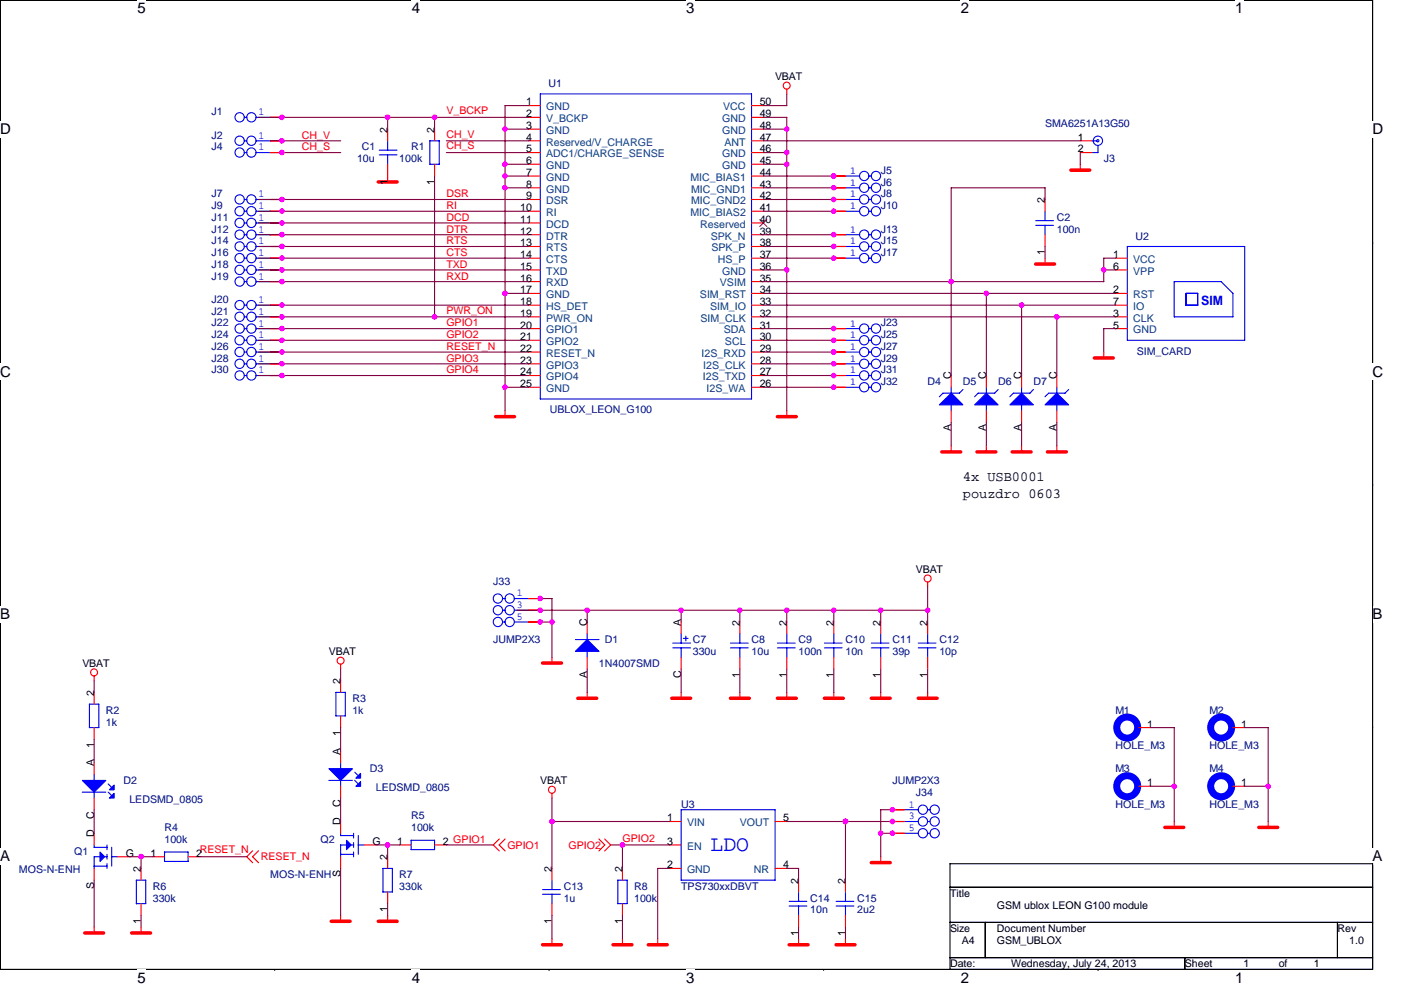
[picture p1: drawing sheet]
<svg xmlns="http://www.w3.org/2000/svg" width="297mm" height="210mm" viewBox="0 0 297 210" stroke-linecap="round" stroke-linejoin="round" font-family="sans-serif">
<defs><g id="words">
<text font-size="4.7" fill="#00f" x="150.6" y="180.5">LDO</text>
<g font-size="3.2">
<text x="29.1" y="2.8">5</text>
<text x="87.3" y="2.8">4</text>
<text x="145.5" y="2.8">3</text>
<text x="203.7" y="2.8">2</text>
<text x="261.9" y="2.8">1</text>
<text x="0" y="28.5">D</text>
<text x="291" y="28.5">D</text>
<text x="0" y="79.9">C</text>
<text x="291" y="79.9">C</text>
<text x="0" y="131.3">B</text>
<text x="291" y="131.3">B</text>
<text x="0" y="182.7">A</text>
<text x="291" y="182.7">A</text>
<text x="29.1" y="208.4">5</text>
<text x="87.3" y="208.4">4</text>
<text x="145.5" y="208.4">3</text>
<text x="203.7" y="208.4">2</text>
<text x="261.9" y="208.4">1</text>
</g>
<g font-size="3">
<text x="204.1" y="101.9">4x USB0001</text>
<text x="204.1" y="105.7">pouzdro 0603</text>
</g>
<text font-size="2.7" fill="#00f" x="254.7" y="64.8">SIM</text>
<g font-size="2.2">
<text x="164.3" y="17">VBAT</text>
<text x="111.6" y="22.4">1</text>
<text x="161.1" y="22.4">50</text>
<text x="82.2" y="28.1" transform="rotate(-90 82.2 28.1)">2</text>
<text x="92.1" y="28.1" transform="rotate(-90 92.1 28.1)">2</text>
<text x="111.6" y="24.9">2</text>
<text x="111.6" y="27.4">3</text>
<text x="111.6" y="29.8">4</text>
<text x="161.1" y="29.8">47</text>
<text x="161.1" y="27.4">48</text>
<text x="161.1" y="24.9">49</text>
<text x="228.6" y="29.8">1</text>
<text x="111.6" y="32.3">5</text>
<text x="111.6" y="34.8">6</text>
<text x="161.1" y="34.8">45</text>
<text x="161.1" y="32.3">46</text>
<text x="228.6" y="32.3">2</text>
<text x="82.2" y="39.2" transform="rotate(-90 82.2 39.2)">1</text>
<text x="92.1" y="39.2" transform="rotate(-90 92.1 39.2)">1</text>
<text x="111.6" y="37.3">7</text>
<text x="111.6" y="39.8">8</text>
<text x="161.1" y="39.8">43</text>
<text x="161.1" y="37.3">44</text>
<text x="110.3" y="44.8">10</text>
<text x="110.3" y="47.3">11</text>
<text x="111.6" y="42.3">9</text>
<text x="161.1" y="47.3">40</text>
<text x="161.1" y="44.8">41</text>
<text x="161.1" y="42.3">42</text>
<text x="221.5" y="43.1" transform="rotate(-90 221.5 43.1)">2</text>
<text x="110.3" y="49.8">12</text>
<text x="110.3" y="52.3">13</text>
<text x="161.1" y="52.3">38</text>
<text x="161.1" y="49.8">39</text>
<text x="110.3" y="54.7">14</text>
<text x="110.3" y="57.2">15</text>
<text x="110.3" y="59.7">16</text>
<text x="161.1" y="59.7">35</text>
<text x="161.1" y="57.2">36</text>
<text x="161.1" y="54.7">37</text>
<text x="221.5" y="54.1" transform="rotate(-90 221.5 54.1)">1</text>
<text x="236" y="54.7">1</text>
<text x="236" y="57.2">6</text>
<text x="110.3" y="62.2">17</text>
<text x="110.3" y="64.7">18</text>
<text x="161.1" y="64.7">33</text>
<text x="161.1" y="62.2">34</text>
<text x="236" y="62.2">2</text>
<text x="236" y="64.7">7</text>
<text x="110.3" y="67.2">19</text>
<text x="110.3" y="69.7">20</text>
<text x="161.1" y="69.7">31</text>
<text x="161.1" y="67.2">32</text>
<text x="236" y="67.2">3</text>
<text x="236" y="69.7">5</text>
<text x="110.3" y="72.2">21</text>
<text x="110.3" y="74.7">22</text>
<text x="110.3" y="77.2">23</text>
<text x="161.1" y="77.2">28</text>
<text x="161.1" y="74.7">29</text>
<text x="161.1" y="72.2">30</text>
<text x="110.3" y="79.6">24</text>
<text x="110.3" y="82.1">25</text>
<text x="161.1" y="82.1">26</text>
<text x="161.1" y="79.6">27</text>
<text x="201.7" y="80.4" transform="rotate(-90 201.7 80.4)">C</text>
<text x="209.1" y="80.4" transform="rotate(-90 209.1 80.4)">C</text>
<text x="216.6" y="80.4" transform="rotate(-90 216.6 80.4)">C</text>
<text x="224" y="80.4" transform="rotate(-90 224 80.4)">C</text>
<text x="201.7" y="91.5" transform="rotate(-90 201.7 91.5)">A</text>
<text x="209.1" y="91.5" transform="rotate(-90 209.1 91.5)">A</text>
<text x="216.6" y="91.5" transform="rotate(-90 216.6 91.5)">A</text>
<text x="224" y="91.5" transform="rotate(-90 224 91.5)">A</text>
<text x="194.2" y="121.5">VBAT</text>
<text x="124.5" y="132.7" transform="rotate(-90 124.5 132.7)">C</text>
<text x="144.4" y="132.7" transform="rotate(-90 144.4 132.7)">A</text>
<text x="156.8" y="132.7" transform="rotate(-90 156.8 132.7)">2</text>
<text x="166.8" y="132.7" transform="rotate(-90 166.8 132.7)">2</text>
<text x="176.8" y="132.7" transform="rotate(-90 176.8 132.7)">2</text>
<text x="186.7" y="132.7" transform="rotate(-90 186.7 132.7)">2</text>
<text x="196.7" y="132.7" transform="rotate(-90 196.7 132.7)">2</text>
<text x="17.5" y="141.4">VBAT</text>
<text x="69.7" y="138.9">VBAT</text>
<text x="124.5" y="143.7" transform="rotate(-90 124.5 143.7)">A</text>
<text x="144.4" y="143.7" transform="rotate(-90 144.4 143.7)">C</text>
<text x="156.8" y="143.7" transform="rotate(-90 156.8 143.7)">1</text>
<text x="166.8" y="143.7" transform="rotate(-90 166.8 143.7)">1</text>
<text x="176.8" y="143.7" transform="rotate(-90 176.8 143.7)">1</text>
<text x="186.7" y="143.7" transform="rotate(-90 186.7 143.7)">1</text>
<text x="196.7" y="143.7" transform="rotate(-90 196.7 143.7)">1</text>
<text x="19.9" y="147.6" transform="rotate(-90 19.9 147.6)">2</text>
<text x="72.2" y="145.1" transform="rotate(-90 72.2 145.1)">2</text>
<text x="243.2" y="154.3">1</text>
<text x="263.1" y="154.3">1</text>
<text x="19.9" y="158.7" transform="rotate(-90 19.9 158.7)">1</text>
<text x="72.2" y="160.1" transform="rotate(-90 72.2 160.1)">A</text>
<text x="72.2" y="156.2" transform="rotate(-90 72.2 156.2)">1</text>
<text x="19.9" y="162.6" transform="rotate(-90 19.9 162.6)">A</text>
<text x="114.6" y="166.3">VBAT</text>
<text x="243.2" y="166.8">1</text>
<text x="263.1" y="166.8">1</text>
<text x="19.9" y="173.6" transform="rotate(-90 19.9 173.6)">C</text>
<text x="72.2" y="171.1" transform="rotate(-90 72.2 171.1)">C</text>
<text x="19.9" y="177.5" transform="rotate(-90 19.9 177.5)">D</text>
<text x="72.2" y="175" transform="rotate(-90 72.2 175)">D</text>
<text x="78.9" y="179.2">G</text>
<text x="84.2" y="179.2">1</text>
<text x="93.9" y="179.2">2 GPIO1</text>
<text x="141.4" y="174.2">1</text>
<text x="141.4" y="179.2">3</text>
<text x="166.1" y="174.2">5</text>
<text x="26.7" y="181.7">G</text>
<text x="29.9" y="185" transform="rotate(-90 29.9 185)">2</text>
<text x="31.9" y="181.7">1</text>
<text x="41.6" y="181.7">2</text>
<text x="82.2" y="182.5" transform="rotate(-90 82.2 182.5)">2</text>
<text x="117" y="185" transform="rotate(-90 117 185)">2</text>
<text x="131.9" y="185" transform="rotate(-90 131.9 185)">2</text>
<text x="141.4" y="184.2">2</text>
<text x="166.1" y="184.2">4</text>
<text x="19.9" y="188.5" transform="rotate(-90 19.9 188.5)">S</text>
<text x="72.2" y="186.1" transform="rotate(-90 72.2 186.1)">S</text>
<text x="169.3" y="187.5" transform="rotate(-90 169.3 187.5)">2</text>
<text x="179.2" y="187.5" transform="rotate(-90 179.2 187.5)">2</text>
<text x="201.4" y="190.2">Title</text>
<text x="29.9" y="196" transform="rotate(-90 29.9 196)">1</text>
<text x="82.2" y="193.5" transform="rotate(-90 82.2 193.5)">1</text>
<text x="117" y="196" transform="rotate(-90 117 196)">1</text>
<text x="131.9" y="196" transform="rotate(-90 131.9 196)">1</text>
<text x="201.4" y="197.7">Size</text>
<text x="211.4" y="197.7">Document Number</text>
<text x="211.4" y="192.7">GSM ublox LEON G100 module</text>
<text x="283.6" y="197.7">Rev</text>
<text x="169.3" y="198.5" transform="rotate(-90 169.3 198.5)">1</text>
<text x="179.2" y="198.5" transform="rotate(-90 179.2 198.5)">1</text>
<text x="203.9" y="200.2">A4</text>
<text x="211.4" y="200.2">GSM_UBLOX</text>
<text x="286" y="200.2">1.0</text>
<text x="201.4" y="205.1">Date:</text>
<text x="214.4" y="205.1">Wednesday, July 24, 2013</text>
<text x="251.2" y="205.1">Sheet</text>
<text x="263.6" y="205.1">1</text>
<text x="271.1" y="205.1">of</text>
<text x="278.6" y="205.1">1</text>
</g>
<g font-size="2.2" fill="#004080">
<text x="115.8" y="23.4">GND</text>
<text x="153.3" y="23.4">VCC</text>
<text x="115.8" y="25.9">V_BCKP</text>
<text x="115.8" y="28.4">GND</text>
<text x="153.1" y="28.4">GND</text>
<text x="153.1" y="25.9">GND</text>
<text x="115.8" y="30.9">Reserved/V_CHARGE</text>
<text x="115.8" y="33.4">ADC1/CHARGE_SENSE</text>
<text x="115.8" y="35.9">GND</text>
<text x="153.1" y="35.9">GND</text>
<text x="153.1" y="33.4">GND</text>
<text x="153.6" y="30.9">ANT</text>
<text x="115.8" y="38.4">GND</text>
<text x="115.8" y="40.9">GND</text>
<text x="146.4" y="38.4">MIC_BIAS1</text>
<text x="146.5" y="40.9">MIC_GND1</text>
<text x="115.8" y="43.3">DSR</text>
<text x="115.8" y="45.8">RI</text>
<text x="146.4" y="45.8">MIC_BIAS2</text>
<text x="146.5" y="43.3">MIC_GND2</text>
<text x="115.8" y="48.3">DCD</text>
<text x="115.8" y="50.8">DTR</text>
<text x="115.8" y="53.3">RTS</text>
<text x="148.5" y="48.3">Reserved</text>
<text x="150.7" y="50.8">SPK_N</text>
<text x="150.8" y="53.3">SPK_P</text>
<text x="115.8" y="55.8">CTS</text>
<text x="115.8" y="58.3">TXD</text>
<text x="152.2" y="55.8">HS_P</text>
<text x="153.1" y="58.3">GND</text>
<text x="240.3" y="55.8">VCC</text>
<text x="240.3" y="58.3">VPP</text>
<text x="115.8" y="60.7">RXD</text>
<text x="115.8" y="63.2">GND</text>
<text x="115.8" y="65.7">HS_DET</text>
<text x="148.4" y="63.2">SIM_RST</text>
<text x="150.5" y="65.7">SIM_IO</text>
<text x="152.6" y="60.7">VSIM</text>
<text x="240.3" y="63.2">RST</text>
<text x="240.3" y="65.7">IO</text>
<text x="115.8" y="68.2">PWR_ON</text>
<text x="115.8" y="70.7">GPIO1</text>
<text x="148.5" y="68.2">SIM_CLK</text>
<text x="153.5" y="70.7">SDA</text>
<text x="240.3" y="68.2">CLK</text>
<text x="240.3" y="70.7">GND</text>
<text x="115.8" y="73.2">GPIO2</text>
<text x="115.8" y="75.7">RESET_N</text>
<text x="148.7" y="75.7">I2S_RXD</text>
<text x="153.7" y="73.2">SCL</text>
<text x="115.8" y="78.2">GPIO3</text>
<text x="115.8" y="80.7">GPIO4</text>
<text x="115.8" y="83.2">GND</text>
<text x="149" y="80.7">I2S_TXD</text>
<text x="149.1" y="78.2">I2S_CLK</text>
<text x="149.8" y="83.2">I2S_WA</text>
<text x="145.7" y="175.3">VIN</text>
<text x="156.9" y="175.3">VOUT</text>
<text x="145.7" y="185.2">GND</text>
<text x="145.7" y="180.2">EN</text>
<text x="159.8" y="185.2">NR</text>
</g>
<g font-size="2.2" fill="#000080">
<text x="116.3" y="18.5">U1</text>
<text x="44.8" y="24.4">J1</text>
<text x="44.8" y="29.4">J2</text>
<text x="221.6" y="26.9">SMA6251A13G50</text>
<text x="44.8" y="31.9">J4</text>
<text x="75.7" y="34.4">10u</text>
<text x="76.7" y="31.9">C1</text>
<text x="84.7" y="34.4">100k</text>
<text x="87.2" y="31.9">R1</text>
<text x="234" y="34.4">J3</text>
<text x="44.8" y="41.9">J7</text>
<text x="186.7" y="41.9">J8</text>
<text x="186.7" y="36.9">J5</text>
<text x="186.7" y="39.4">J6</text>
<text x="44.8" y="44.3">J9</text>
<text x="44.8" y="46.8">J11</text>
<text x="186.7" y="44.3">J10</text>
<text x="224.1" y="46.8">C2</text>
<text x="44.8" y="49.3">J12</text>
<text x="44.8" y="51.8">J14</text>
<text x="186.7" y="49.3">J13</text>
<text x="186.7" y="51.8">J15</text>
<text x="224.1" y="49.3">100n</text>
<text x="240.7" y="50.8">U2</text>
<text x="44.8" y="54.3">J16</text>
<text x="44.8" y="56.8">J18</text>
<text x="44.8" y="59.3">J19</text>
<text x="186.7" y="54.3">J17</text>
<text x="44.8" y="64.3">J20</text>
<text x="44.8" y="66.8">J21</text>
<text x="44.8" y="69.2">J22</text>
<text x="44.8" y="71.7">J24</text>
<text x="186.7" y="69.2">J23</text>
<text x="186.7" y="71.7">J25</text>
<text x="44.8" y="74.2">J26</text>
<text x="44.8" y="76.7">J28</text>
<text x="186.7" y="74.2">J27</text>
<text x="186.7" y="76.7">J29</text>
<text x="241" y="75.2">SIM_CARD</text>
<text x="44.8" y="79.2">J30</text>
<text x="186.7" y="79.2">J31</text>
<text x="186.7" y="81.7">J32</text>
<text x="196.7" y="81.7">D4</text>
<text x="204.1" y="81.7">D5</text>
<text x="211.6" y="81.7">D6</text>
<text x="219.1" y="81.7">D7</text>
<text x="116.5" y="87.7">UBLOX_LEON_G100</text>
<text x="104.6" y="124">J33</text>
<text x="104.6" y="136.4">JUMP2X3</text>
<text x="128.2" y="136.4">D1</text>
<text x="146.9" y="136.4">C7</text>
<text x="159.3" y="136.4">C8</text>
<text x="169.3" y="136.4">C9</text>
<text x="179.3" y="136.4">C10</text>
<text x="189.2" y="136.4">C11</text>
<text x="199.2" y="136.4">C12</text>
<text x="127" y="141.4">1N4007SMD</text>
<text x="146.9" y="138.9">330u</text>
<text x="159.3" y="138.9">10u</text>
<text x="169.3" y="138.9">100n</text>
<text x="179.3" y="138.9">10n</text>
<text x="189.2" y="138.9">39p</text>
<text x="199.2" y="138.9">10p</text>
<text x="74.7" y="148.9">R3</text>
<text x="22.4" y="151.4">R2</text>
<text x="22.4" y="153.9">1k</text>
<text x="74.7" y="151.4">1k</text>
<text x="236.5" y="151.4">M1</text>
<text x="256.4" y="151.4">M2</text>
<text x="236.5" y="158.9">HOLE_M3</text>
<text x="256.4" y="158.9">HOLE_M3</text>
<text x="26.2" y="166.3">D2</text>
<text x="78.4" y="163.8">D3</text>
<text x="79.7" y="167.8">LEDSMD_0805</text>
<text x="189.2" y="166.3">JUMP2X3</text>
<text x="236.5" y="163.8">M3</text>
<text x="256.4" y="163.8">M4</text>
<text x="27.4" y="170.3">LEDSMD_0805</text>
<text x="87.2" y="173.8">R5</text>
<text x="144.4" y="171.3">U3</text>
<text x="194.2" y="168.8">J34</text>
<text x="236.5" y="171.3">HOLE_M3</text>
<text x="256.4" y="171.3">HOLE_M3</text>
<text x="34.9" y="176.3">R4</text>
<text x="34.9" y="178.8">100k</text>
<text x="68" y="178.8">Q2</text>
<text x="87.2" y="176.3">100k</text>
<text x="4" y="185.2">MOS-N-ENH</text>
<text x="15.7" y="181.3">Q1</text>
<text x="32.4" y="188.7">R6</text>
<text x="32.4" y="191.2">330k</text>
<text x="57.3" y="186.2">MOS-N-ENH</text>
<text x="84.7" y="186.2">R7</text>
<text x="84.7" y="188.7">330k</text>
<text x="119.5" y="188.7">C13</text>
<text x="119.5" y="191.2">1u</text>
<text x="134.4" y="188.7">R8</text>
<text x="134.4" y="191.2">100k</text>
<text x="144.4" y="188.7">TPS730xxDBVT</text>
<text x="171.8" y="191.2">C14</text>
<text x="181.8" y="191.2">C15</text>
<text x="171.8" y="193.7">10n</text>
<text x="181.8" y="193.7">2u2</text>
</g>
<g font-size="2.2" fill="#00f">
<text x="54.8" y="24.4">1</text>
<text x="54.8" y="29.4">1</text>
<text x="54.8" y="31.9">1</text>
<text x="54.8" y="41.9">1</text>
<text x="180.3" y="41.9">1</text>
<text x="180.3" y="36.9">1</text>
<text x="180.3" y="39.4">1</text>
<text x="54.8" y="44.4">1</text>
<text x="54.8" y="46.9">1</text>
<text x="180.3" y="44.4">1</text>
<text x="54.8" y="49.3">1</text>
<text x="54.8" y="51.8">1</text>
<text x="180.3" y="49.3">1</text>
<text x="180.3" y="51.8">1</text>
<text x="54.8" y="54.3">1</text>
<text x="54.8" y="56.8">1</text>
<text x="54.8" y="59.3">1</text>
<text x="180.3" y="54.3">1</text>
<text x="54.8" y="64.3">1</text>
<text x="54.8" y="66.8">1</text>
<text x="54.8" y="69.3">1</text>
<text x="54.8" y="71.8">1</text>
<text x="180.3" y="69.3">1</text>
<text x="180.3" y="71.8">1</text>
<text x="54.8" y="74.2">1</text>
<text x="54.8" y="76.7">1</text>
<text x="180.3" y="74.2">1</text>
<text x="180.3" y="76.7">1</text>
<text x="54.8" y="79.2">1</text>
<text x="180.3" y="79.2">1</text>
<text x="180.3" y="81.7">1</text>
<text x="109.6" y="126.5">1</text>
<text x="109.6" y="129">3</text>
<text x="109.6" y="131.5">5</text>
<text x="192.7" y="171.3">1</text>
<text x="192.7" y="173.8">3</text>
<text x="192.7" y="176.3">5</text>
</g>
<g font-size="2.2" fill="#f00">
<text x="64" y="29.4">CH_V</text>
<text x="94.6" y="29.2">CH_V</text>
<text x="94.6" y="24.2">V_BCKP</text>
<text x="64" y="31.9">CH_S</text>
<text x="94.6" y="31.6">CH_S</text>
<text x="94.6" y="41.9">DSR</text>
<text x="94.6" y="44.3">RI</text>
<text x="94.6" y="46.8">DCD</text>
<text x="94.6" y="49.3">DTR</text>
<text x="94.6" y="51.8">RTS</text>
<text x="94.6" y="54.3">CTS</text>
<text x="94.6" y="59.3">RXD</text>
<text x="94.6" y="56.8">TXD</text>
<text x="94.6" y="66.5">PWR_ON</text>
<text x="94.6" y="69.2">GPIO1</text>
<text x="94.6" y="71.7">GPIO2</text>
<text x="94.6" y="74.2">RESET_N</text>
<text x="94.6" y="76.7">GPIO3</text>
<text x="94.6" y="79.2">GPIO4</text>
<text x="132" y="178.5">GPIO2</text>
<text x="42.4" y="181">RESET_N</text>
<text x="55.3" y="182.5">RESET_N</text>
<text x="107.6" y="180">GPIO1</text>
<text x="120.5" y="180">GPIO2</text>
</g>
</g></defs>
<path d="M0 0h291v205.6h-291z" fill="none" stroke="#000" stroke-width=".21"/>
<g fill="#fff">
<path d="M29.1 0h1.8v3.5h-1.8z"/>
<path d="M29.1 205.6h1.8v3.5h-1.8z"/>
</g>
<path d="M58.2 0h.1M58.2 205.6h.1" fill="none" stroke="#000" stroke-width=".23"/>
<g fill="#fff">
<path d="M87.3 0h1.8v3.5h-1.8z"/>
<path d="M87.3 205.6h1.8v3.5h-1.8z"/>
</g>
<path d="M116.4 0h.1M116.4 205.6h.1" fill="none" stroke="#000" stroke-width=".23"/>
<g fill="#fff">
<path d="M145.5 0h1.8v3.5h-1.8z"/>
<path d="M145.5 205.6h1.8v3.5h-1.8z"/>
</g>
<path d="M174.6 0h.1M174.6 205.6h.1" fill="none" stroke="#000" stroke-width=".23"/>
<g fill="#fff">
<path d="M203.7 0h1.8v3.5h-1.8z"/>
<path d="M203.7 205.6h1.8v3.5h-1.8z"/>
</g>
<path d="M232.8 0h.1M232.8 205.6h.1" fill="none" stroke="#000" stroke-width=".23"/>
<g fill="#fff">
<path d="M261.9 0h1.7v3.5h-1.7z"/>
<path d="M261.9 205.6h1.7v3.5h-1.7z"/>
<path d="M0 25.7h2.3v3.5h-2.3z"/>
<path d="M291 25.7h2.3v3.5h-2.3z"/>
<path d="M0 77.1h2.3v3.5h-2.3z"/>
<path d="M291 77.1h2.3v3.5h-2.3z"/>
</g>
<path d="M0 51.4h.1M291 51.4h.1" fill="none" stroke="#000" stroke-width=".23"/>
<g fill="#fff">
<path d="M0 128.5h2.1v3.5h-2.1z"/>
<path d="M291 128.5h2.1v3.5h-2.1z"/>
</g>
<path d="M0 102.8h.1M291 102.8h.1" fill="none" stroke="#000" stroke-width=".23"/>
<g fill="#fff">
<path d="M0 179.9h2.2v3.5h-2.2z"/>
<path d="M291 179.9h2.1v3.5h-2.1z"/>
</g>
<path d="M0 154.2h.1M291 154.2h.1M201.4 183.2h89.6v22.4h-89.6zM201.4 188.2h89.6M201.4 195.6h89.6M208.9 195.6v7.5M283.6 195.6v7.5M201.4 203.1h89.6M251.2 203.1v2.5" fill="none" stroke="#000" stroke-width=".23"/>
<g fill="none" stroke="#f00" stroke-width=".23">
<path d="M166.8 18.9v1M57.3 24.9h2.5M57.3 29.9h2.5M57.3 32.4h2.5M82.2 27.4v2.5M82.2 34.8v3.8M92.1 27.4v2.5M92.1 34.8v2.5M112.1 22.4h2.5M112.1 24.9h2.5M112.1 27.4h2.5M112.1 29.9h2.5"/>
<path d="M112.1 32.4h2.5M112.1 34.8h2.5M112.1 37.3h2.5M112.1 39.8h2.5M159.3 22.4h2.5M159.3 24.9h2.5M159.3 27.4h2.5M159.3 29.9h2.5M159.3 32.4h2.5M159.3 34.8h2.5M159.3 37.3h2.5M159.3 39.8h2.5"/>
<path d="M176.8 37.3h2.5M176.8 39.8h2.5M229 34.8v1.3M229 29.9h2.5M229 32.4h2.5M57.3 42.3h2.5M57.3 44.8h2.5M57.3 47.3h2.5M57.3 49.8h2.5M57.3 52.3h2.5M57.3 54.8h2.5M57.3 57.3h2.5"/>
<path d="M57.3 59.7h2.5M112.1 42.3h2.5M112.1 44.8h2.5M112.1 47.3h2.5M112.1 49.8h2.5M112.1 52.3h2.5M112.1 54.8h2.5M112.1 57.3h2.5M112.1 59.7h2.5M159.3 42.3h2.5M159.3 44.8h2.5M159.3 47.3h2.5"/>
<path d="M159.3 49.8h2.5M159.3 52.3h2.5M159.3 54.8h2.5M159.3 57.3h2.5M159.3 59.7h2.5M176.8 42.3h2.5M176.8 44.8h2.5M176.8 49.8h2.5M176.8 52.3h2.5M176.8 54.8h2.5M221.6 42.3v2.5M221.6 49.8v2.5"/>
<path d="M221.6 54.8v1.2M236.5 54.8h2.5M236.5 57.3h2.5M57.3 79.7h2.5M57.3 64.7h2.5M57.3 67.2h2.5M57.3 69.7h2.5M57.3 72.2h2.5M57.3 74.7h2.5M57.3 77.2h2.5M112.1 79.7h2.5M112.1 62.2h2.5"/>
<path d="M112.1 64.7h2.5M112.1 67.2h2.5M112.1 69.7h2.5M112.1 72.2h2.5M112.1 74.7h2.5M112.1 77.2h2.5M159.3 79.7h2.5M159.3 62.2h2.5M159.3 64.7h2.5M159.3 67.2h2.5M159.3 69.7h2.5M159.3 72.2h2.5"/>
<path d="M159.3 74.7h2.5M159.3 77.2h2.5M176.8 79.7h2.5M176.8 69.7h2.5M176.8 72.2h2.5M176.8 74.7h2.5M176.8 77.2h2.5M201.7 79.7v2.4M209.1 79.7v2.4M216.6 79.7v2.4M224.1 79.7v2.4M234 74.7v1.2"/>
<path d="M236.5 62.2h2.5M236.5 64.7h2.5M236.5 67.2h2.5M236.5 69.7h2.5M107.1 87.1v1.3M112.1 82.1h2.5M159.3 82.1h2.5M166.8 87.1v1.3M176.8 82.1h2.5M201.7 87.1v2.5M201.7 94.6v1.3M209.1 87.1v2.5"/>
<path d="M209.1 94.6v1.3M216.6 87.1v2.5M216.6 94.6v1.3M224.1 87.1v2.5M224.1 94.6v1.3M112.1 127h2.5M112.1 129.4h2.5M112.1 131.9h2.5M117 139.4v1.3M124.5 131.9v2.5M124.5 139.4v2.5M144.4 131.9v2.5"/>
<path d="M144.4 139.4v2.5M156.9 131.9v2.5M156.9 139.4v2.5M166.8 131.9v2.5M166.8 139.4v2.5M176.8 131.9v2.5M176.8 139.4v2.5M186.7 131.9v2.5M186.7 139.4v2.5M196.7 123.5v1M196.7 131.9v2.5M196.7 139.4v2.5"/>
<path d="M20 143.4v1M20 146.9v2.5M20 154.3v2.5M72.2 140.9v1M72.2 144.4v2.5M72.2 151.8v2.5M72.2 159.3v2.5M124.5 146.9v1.2M144.4 146.9v1.2M156.9 146.9v1.2M166.8 146.9v1.2M176.8 146.9v1.2"/>
<path d="M186.7 146.9v1.2M196.7 146.9v1.2M241.5 154.3h2.5M261.4 154.3h2.5M20 161.8v2.5M20 169.3v2.4M20 176.7v2.5M72.2 166.8v2.5M72.2 174.2v2.5M77.2 179.2h2.5M84.7 179.2h2.5M92.1 179.2h2.5"/>
<path d="M105.9 177.9l-1.3 1.3 1.3 1.3M107.1 177.9l-1.3 1.3 1.3 1.3M117 168.3v1M127 177.9l1.2 1.3-1.2 1.3M128.2 177.9l1.3 1.3-1.3 1.3M141.9 179.2h2.5M141.9 174.2h2.5M164.3 174.2h2.5M189.2 171.7h2.5M189.2 174.2h2.5M189.2 176.7h2.5M241.5 166.8h2.5"/>
<path d="M249 174.2v1.3M261.4 166.8h2.5M268.9 174.2v1.3M20 184.2v2.5M20 196.6v1.3M24.9 181.7h2.5M29.9 184.2v2.5M29.9 191.7v2.5M29.9 196.6v1.3M32.4 181.7h2.5M39.9 181.7h2.5M53.6 180.4l-1.3 1.3 1.3 1.3"/>
<path d="M54.8 180.4l-1.3 1.3 1.3 1.3M72.2 181.7v2.5M72.2 194.2v1.2M82.2 181.7v2.5M82.2 189.2v2.5M82.2 194.2v1.2M117 184.2v2.5M117 191.7v2.5M117 199.1v1.3M132 184.2v2.5M132 191.7v2.5M132 199.1v1.3"/>
<path d="M139.4 199.1v1.3M141.9 184.2h2.5M164.3 184.2h2.5M169.3 186.7v2.5M169.3 194.2v2.4M169.3 199.1v1.3M179.3 186.7v2.5M179.3 194.2v2.4M179.3 199.1v1.3M186.7 181.7v1.3"/>
<circle cx="166.8" cy="18.2" r=".74"/>
<circle cx="196.7" cy="122.7" r=".74"/>
<circle cx="19.9" cy="142.6" r=".74"/>
<circle cx="72.2" cy="140.1" r=".74"/>
<circle cx="117" cy="167.5" r=".74"/>
</g>
<g fill="none" stroke="#f00" stroke-width=".74">
<path d="M80.2 38.6h4M227.1 36.1h4M219.6 56h4M232 75.9h4M105.1 88.4h4M164.8 88.4h4M199.7 95.8h4M207.1 95.8h4M214.6 95.8h4M222.1 95.8h4M115 140.6h4M122.5 148.1h4"/>
<path d="M142.4 148.1h4M154.9 148.1h4M164.8 148.1h4M174.8 148.1h4M184.7 148.1h4M194.7 148.1h4M247 175.5h4M266.9 175.5h4M18 197.9h4M27.9 197.9h4M70.2 195.4h4M80.2 195.4h4"/>
<path d="M184.7 183h4M115 200.4h4M130 200.4h4M137.5 200.4h4M167.3 200.4h4M177.3 200.4h4"/>
</g>
<g fill="none" stroke="#00f" stroke-width=".23">
<path d="M114.6 19.9h44.7v64.7h-44.7zM51.8 24.9h.5M51.8 29.9h.5M51.8 32.4h.5M54.3 24.9h3M54.3 29.9h3M54.3 32.4h3M80.4 32.9h3.8M80.4 31.9h3.8M82.2 29.8v2.1M82.2 32.8v2M93.2 34.8h-2.1v-4.9h2.1l-.1 5"/>
<path d="M179.3 37.3h3M179.3 39.8h3M184.2 37.3h.6M184.2 39.8h.6M231.5 29.9h1M232.8 30.9v1.5h-1.3M51.8 42.3h.5M51.8 59.7h.5M51.8 52.3h.5M51.8 44.8h.5M51.8 49.8h.5M51.8 54.8h.5"/>
<path d="M51.8 47.3h.5M51.8 57.3h.5M54.3 42.3h3M54.3 59.7h3M54.3 52.3h3M54.3 44.8h3M54.3 49.8h3M54.3 54.8h3M54.3 47.3h3M54.3 57.3h3M179.3 42.3h3M179.3 52.3h3"/>
<path d="M179.3 44.8h3M179.3 49.8h3M179.3 54.8h3M184.2 42.3h.6M184.2 52.3h.6M184.2 44.8h.6M184.2 49.8h.6M184.2 54.8h.6M219.6 47.8h3.7M219.6 46.8h3.7M221.6 44.8v2M221.6 47.8v2"/>
<path d="M239 52.3h24.9v19.9h-24.9zM258.9 59.7l2.5 2.5v5h-12.4v-7.5h9.9M51.8 79.7h.5M51.8 67.2h.5M51.8 72.2h.5M51.8 69.7h.5M51.8 74.7h.5M51.8 77.2h.5M51.8 64.7h.5M54.3 79.7h3M54.3 67.2h3M54.3 72.2h3"/>
<path d="M54.3 69.7h3M54.3 74.7h3M54.3 77.2h3M54.3 64.7h3M179.3 79.7h3M179.3 72.2h3M179.3 69.7h3M179.3 74.7h3M179.3 77.2h3M184.2 79.7h.6M184.2 72.2h.6M184.2 69.7h.6"/>
<path d="M184.2 74.7h.6M184.2 77.2h.6M251.5 62.2v2.5zM251.5 64.7h2.4zM251.5 62.2h2.4zM251.5 62.2h.1M253.9 62.2v2.5zM179.3 82.1h3M184.2 82.1h.6M201.7 82.1v1.3M201.7 85.9v1.2M204.2 82.6l-.8 .8h-3.5l-.7 .8"/>
<path d="M209.1 82.1v1.3M209.1 85.9v1.2M211.6 82.6l-.7 .8h-3.5l-.8 .8M216.6 82.1v1.3M216.6 85.9v1.2M218.4 83.4h-3.5l-.8 .8M219.1 82.6l-.7 .8M224.1 82.1v1.3M224.1 85.9v1.2M226.6 82.6l-.8 .8h-3.5l-.8 .8M106.5 127h.6M106.5 129.4h.6"/>
<path d="M106.5 131.9h.6M109 127h3.1M109 129.4h3.1M109 131.9h3.1M122 135.7h5M124.5 134.4v1.3M124.5 138.1v1.3M142.6 136.4h3.8M142.6 137.4h3.8M144.4 134.4v2M144.4 137.4v2M144.9 135.4h1"/>
<path d="M145.4 134.9v1M154.9 136.4h3.7M154.9 137.4h3.7M156.9 134.4v2M156.9 137.4v2M164.8 136.4h3.8M164.8 137.4h3.8M166.8 134.4v2M166.8 137.4v2M174.8 136.4h3.7M174.8 137.4h3.7M176.8 134.4v2"/>
<path d="M176.8 137.4v2M184.7 136.4h3.8M184.7 137.4h3.8M186.7 134.4v2M186.7 137.4v2M194.7 136.4h3.8M194.7 137.4h3.8M196.7 134.4v2M196.7 137.4v2M18.9 149.4h2.1M19 149.4v4.9M21 149.3v5h-2.1"/>
<path d="M71.2 146.9h2M71.2 146.9v5M73.2 146.8v5h-2M241.2 154.3h.3M261.1 154.3h.3M17.4 168h5M20 164.3v1.2M20 168v1.3M20 179.2v.5h2.7M22.7 179.2v1M22.9 168l.8 .8M22.9 166.3l.8 .7"/>
<path d="M23.7 179.7v4M69.7 165.5h5M72.2 161.8v1.3M72.2 165.5v1.3M72.2 176.7v.5h2.8M73.5 179.2h-1.3v2.5M74.5 179.2h.5M75 176.7v1.1M75 178.7v1M75.2 165.5l.8 .8M75.2 163.8l.8 .7M75.9 179.2h1.3"/>
<path d="M76 177.2v4M144.4 171.7h19.9v15h-19.9zM191.7 171.7h3M191.7 174.2h3M191.7 176.7h3M196.7 171.7h.5M196.7 174.2h.5M196.7 176.7h.5M241.2 166.8h.3M261.1 166.8h.3M19.9 183.7h2.8M21.2 181.7h-1.2v2.5"/>
<path d="M22.2 181.7h.5M22.7 181.2v1M22.7 183.2v1M23.7 181.7h1.2M28.9 186.7h2v5h-2zM34.9 180.7h5M34.9 180.7v2h5M39.9 180.7v2M72.2 181.2h2.8M75 180.7v1M81.2 184.2h2v5h-2M81.2 184.2v5"/>
<path d="M92.1 180.2v-2h-4.9v2h5M115 189.7h3.8M115 188.7h3.8M117 186.7v2M117 189.7v2M131 186.7h2v5h-2zM167.3 192.2h3.8M167.3 191.2h3.8M169.3 189.2v2M169.3 192.2v2M177.3 192.2h3.7M177.3 191.2h3.7"/>
<path d="M179.3 189.2v2M179.3 192.2v2"/>
<circle cx="50.8" cy="29.9" r=".99"/>
<circle cx="50.8" cy="24.9" r=".99"/>
<circle cx="50.8" cy="32.4" r=".99"/>
<circle cx="53.3" cy="29.9" r=".99"/>
<circle cx="53.3" cy="32.4" r=".99"/>
<circle cx="53.3" cy="24.9" r=".99"/>
<circle cx="183.2" cy="37.3" r=".99"/>
<circle cx="183.2" cy="39.8" r=".99"/>
<circle cx="185.7" cy="37.3" r=".99"/>
<circle cx="185.7" cy="39.8" r=".99"/>
<circle cx="232.8" cy="29.9" r=".24"/>
<circle cx="232.8" cy="29.9" r=".99"/>
<circle cx="50.8" cy="57.2" r=".99"/>
<circle cx="50.8" cy="59.7" r=".99"/>
<circle cx="50.8" cy="44.8" r=".99"/>
<circle cx="50.8" cy="54.7" r=".99"/>
<circle cx="50.8" cy="52.3" r=".99"/>
<circle cx="50.8" cy="47.3" r=".99"/>
<circle cx="50.8" cy="49.8" r=".99"/>
<circle cx="50.8" cy="42.3" r=".99"/>
<circle cx="53.3" cy="57.2" r=".99"/>
<circle cx="53.3" cy="59.7" r=".99"/>
<circle cx="53.3" cy="44.8" r=".99"/>
<circle cx="53.3" cy="54.7" r=".99"/>
<circle cx="53.3" cy="52.3" r=".99"/>
<circle cx="53.3" cy="49.8" r=".99"/>
<circle cx="53.3" cy="47.3" r=".99"/>
<circle cx="53.3" cy="42.3" r=".99"/>
<circle cx="183.2" cy="44.8" r=".99"/>
<circle cx="183.2" cy="54.7" r=".99"/>
<circle cx="183.2" cy="49.8" r=".99"/>
<circle cx="183.2" cy="52.3" r=".99"/>
<circle cx="183.2" cy="42.3" r=".99"/>
<circle cx="185.7" cy="44.8" r=".99"/>
<circle cx="185.7" cy="54.7" r=".99"/>
<circle cx="185.7" cy="49.8" r=".99"/>
<circle cx="185.7" cy="52.3" r=".99"/>
<circle cx="185.7" cy="42.3" r=".99"/>
<circle cx="50.8" cy="72.2" r=".99"/>
<circle cx="50.8" cy="69.7" r=".99"/>
<circle cx="50.8" cy="67.2" r=".99"/>
<circle cx="50.8" cy="77.2" r=".99"/>
<circle cx="50.8" cy="74.7" r=".99"/>
<circle cx="50.8" cy="64.7" r=".99"/>
<circle cx="50.8" cy="79.6" r=".99"/>
<circle cx="53.3" cy="72.2" r=".99"/>
<circle cx="53.3" cy="67.2" r=".99"/>
<circle cx="53.3" cy="69.7" r=".99"/>
<circle cx="53.3" cy="74.7" r=".99"/>
<circle cx="53.3" cy="77.2" r=".99"/>
<circle cx="53.3" cy="64.7" r=".99"/>
<circle cx="53.3" cy="79.6" r=".99"/>
<circle cx="183.2" cy="72.2" r=".99"/>
<circle cx="183.2" cy="69.7" r=".99"/>
<circle cx="183.2" cy="77.2" r=".99"/>
<circle cx="183.2" cy="74.7" r=".99"/>
<circle cx="183.2" cy="79.6" r=".99"/>
<circle cx="185.7" cy="72.2" r=".99"/>
<circle cx="185.7" cy="69.7" r=".99"/>
<circle cx="185.7" cy="74.7" r=".99"/>
<circle cx="185.7" cy="77.2" r=".99"/>
<circle cx="185.7" cy="79.6" r=".99"/>
<circle cx="183.2" cy="82.1" r=".99"/>
<circle cx="185.7" cy="82.1" r=".99"/>
<circle cx="105.6" cy="129.4" r=".99"/>
<circle cx="105.6" cy="126.9" r=".99"/>
<circle cx="105.6" cy="131.9" r=".99"/>
<circle cx="108.1" cy="129.4" r=".99"/>
<circle cx="108.1" cy="126.9" r=".99"/>
<circle cx="108.1" cy="131.9" r=".99"/>
<circle cx="195.7" cy="171.7" r=".99"/>
<circle cx="195.7" cy="176.7" r=".99"/>
<circle cx="195.7" cy="174.2" r=".99"/>
<circle cx="198.2" cy="176.7" r=".99"/>
<circle cx="198.2" cy="171.7" r=".99"/>
<circle cx="198.2" cy="174.2" r=".99"/>
</g>
<path d="M161.1 46.5l1.5 1.5M162.6 46.5l-1.5 1.5" fill="none" stroke="#804000" stroke-width=".21"/>
<g fill="#00f" stroke="#00f" stroke-width=".23">
<path d="M17.5 165.5h4.9l-2.4 2.5z" fill-rule="evenodd"/>
<path d="M24.2 166.5v1h-1z" fill-rule="evenodd"/>
<path d="M23.7 168.8l.5-.5v1h-1z" fill-rule="evenodd"/>
<path d="M206.6 85.9l2.5-2.5 2.5 2.5z" fill-rule="evenodd"/>
<path d="M21.2 180.7l1 1-1 1z" fill-rule="evenodd"/>
<path d="M122 138.2l2.5-2.5 2.5 2.5z" fill-rule="evenodd"/>
<path d="M199.2 85.9l2.5-2.5 2.4 2.5z" fill-rule="evenodd"/>
<path d="M221.6 85.9l2.5-2.5 2.5 2.5z" fill-rule="evenodd"/>
<path d="M69.7 163h5l-2.5 2.5z" fill-rule="evenodd"/>
<path d="M76.5 164v1h-1z" fill-rule="evenodd"/>
<path d="M75.5 166.8l1-1v1z" fill-rule="evenodd"/>
<path d="M73.5 178.2l1 1-1 1z" fill-rule="evenodd"/>
<path d="M214.1 85.9l2.5-2.5 2.5 2.5z" fill-rule="evenodd"/>
</g>
<g fill="none" stroke="#00f" stroke-width="1.5">
<circle cx="239" cy="154.3" r="2.23"/>
<circle cx="258.9" cy="154.3" r="2.23"/>
<circle cx="239" cy="166.8" r="2.23"/>
<circle cx="258.9" cy="166.8" r="2.23"/>
</g>
<g fill="none" stroke="#800040" stroke-width=".23">
<path d="M166.8 19.9v2.5M54.8 24.9h57.3M57.3 29.9h14.9M59.8 32.4h12.4M82.2 24.9v2.5M92.1 24.9v2.5M92.1 37.3v29.9M94.6 29.9h17.5M94.6 32.4h17.5M107.1 27.4h5M107.1 37.3h5M107.1 39.8h5"/>
<path d="M107.1 34.8h5M112.1 22.4h-5v64.7M161.8 22.4h5M161.8 27.4h5M161.8 24.9h5v62.2M161.8 29.9h67.3M161.8 32.4h5M161.8 37.3h15M161.8 39.8h15M161.8 34.8h5M221.6 39.8v2.5M221.6 39.8h-19.9v39.9"/>
<path d="M229 32.4v2.5M54.8 57.3h57.3M54.8 54.8h57.3M54.8 44.8h57.3M54.8 49.8h57.3M54.8 52.3h57.3M54.8 59.7h57.3M54.8 42.3h57.3M54.8 47.3h57.3M161.8 57.3h5M161.8 54.8h15M161.8 44.8h15"/>
<path d="M161.8 49.8h15M161.8 52.3h15M161.8 42.3h15M221.6 52.3v2.5M234 57.3h2.5M236.5 54.8h-2.5v5l-72.2-.1M54.8 67.2h57.3M54.8 64.7h57.3M54.8 72.2h57.3M54.8 74.7h57.3M54.8 77.2h57.3M54.8 79.7h57.3"/>
<path d="M54.8 69.7h57.3M107.1 62.2h5M161.8 67.2h74.7M161.8 62.2h74.7M161.8 64.7h74.7M161.8 72.2h15M161.8 74.7h15M161.8 77.2h15M161.8 79.7h15M161.8 69.7h15M209.1 62.2v17.5M216.6 64.7v15"/>
<path d="M224.1 67.2v12.5M236.5 69.7h-2.5v5M107.1 82.1h5M161.8 82.1h15M201.7 89.6v5M209.1 89.6v5M216.6 89.6v5M224.1 89.6v5M109.6 129.4h87.1M114.6 127h2.4v12.4M114.6 131.9h2.4M124.5 129.4v2.6"/>
<path d="M144.4 129.4v2.6M156.9 129.4v2.6M166.8 129.4v2.6M176.8 129.4v2.6M186.7 129.4v2.6M196.7 124.5v7.5M20 144.4v2.5M20 156.8v5M72.2 141.9v2.5M72.2 154.3v5M124.5 141.9v5M144.4 141.9v5"/>
<path d="M156.9 141.9v5M166.8 141.9v5M176.8 141.9v5M186.7 141.9v5M196.7 141.9v5M244 154.3h5v20M263.9 154.3h5v20M20 171.7v5.1M72.2 169.3v5M79.7 179.2h5M82.2 179.2v2.5M94.6 179.2h10"/>
<path d="M117 169.3v14.9M117 174.2h24.9M129.5 179.2h12.4M132 179.2v5M166.8 174.2h22.4M179.3 174.2v12.5M186.7 176.7h2.5M189.2 171.7h-2.5v10M244 166.8h5M263.9 166.8h5M20 186.7v10M27.4 181.7h5"/>
<path d="M29.9 181.7v2.5M29.9 194.2v2.5M42.4 181.7h9.9M72.2 184.2v10M82.2 191.7v2.5M117 194.2v5M132 194.2v5M141.9 184.2h-2.5v15M166.8 184.2h2.5M169.3 184.2v2.5M169.3 196.6v2.6M179.3 196.6v2.6"/>
</g>
<g fill="#f0f" stroke="#f0f" stroke-width=".23">
<circle cx="166.8" cy="57.2" r=".49"/>
<circle cx="186.7" cy="129.4" r=".49"/>
<circle cx="166.8" cy="129.4" r=".49"/>
<circle cx="156.8" cy="129.4" r=".49"/>
<circle cx="92.1" cy="67.2" r=".49"/>
<circle cx="59.8" cy="67.2" r=".49"/>
<circle cx="107.1" cy="37.3" r=".49"/>
<circle cx="92.1" cy="24.9" r=".49"/>
<circle cx="82.2" cy="24.9" r=".49"/>
<circle cx="234" cy="57.2" r=".49"/>
<circle cx="59.8" cy="44.8" r=".49"/>
<circle cx="59.8" cy="49.8" r=".49"/>
<circle cx="59.8" cy="52.3" r=".49"/>
<circle cx="59.8" cy="54.8" r=".49"/>
<circle cx="59.8" cy="57.2" r=".49"/>
<circle cx="59.8" cy="59.7" r=".49"/>
<circle cx="59.8" cy="32.3" r=".49"/>
<circle cx="59.8" cy="64.7" r=".49"/>
<circle cx="176.8" cy="37.3" r=".49"/>
<circle cx="176.8" cy="39.8" r=".49"/>
<circle cx="176.8" cy="42.3" r=".49"/>
<circle cx="176.8" cy="44.8" r=".49"/>
<circle cx="176.8" cy="49.8" r=".49"/>
<circle cx="176.8" cy="52.3" r=".49"/>
<circle cx="176.8" cy="54.8" r=".49"/>
<circle cx="176.8" cy="72.2" r=".49"/>
<circle cx="176.8" cy="74.7" r=".49"/>
<circle cx="176.8" cy="77.2" r=".49"/>
<circle cx="176.8" cy="79.6" r=".49"/>
<circle cx="176.8" cy="82.1" r=".49"/>
<circle cx="29.9" cy="181.7" r=".49"/>
<circle cx="224.1" cy="67.2" r=".49"/>
<circle cx="59.8" cy="24.9" r=".49"/>
<circle cx="59.8" cy="74.7" r=".49"/>
<circle cx="59.8" cy="42.3" r=".49"/>
<circle cx="59.8" cy="47.3" r=".49"/>
<circle cx="59.8" cy="72.2" r=".49"/>
<circle cx="59.8" cy="77.2" r=".49"/>
<circle cx="176.8" cy="69.7" r=".49"/>
<circle cx="201.7" cy="59.7" r=".49"/>
<circle cx="209.1" cy="62.2" r=".49"/>
<circle cx="216.6" cy="64.7" r=".49"/>
<circle cx="59.8" cy="79.6" r=".49"/>
<circle cx="59.8" cy="29.9" r=".49"/>
<circle cx="117" cy="174.2" r=".49"/>
<circle cx="179.3" cy="174.2" r=".49"/>
<circle cx="189.2" cy="174.2" r=".49"/>
<circle cx="186.7" cy="176.7" r=".49"/>
<circle cx="189.2" cy="176.7" r=".49"/>
<circle cx="131.9" cy="179.2" r=".49"/>
<circle cx="268.9" cy="166.8" r=".49"/>
<circle cx="249" cy="166.8" r=".49"/>
<circle cx="166.8" cy="34.8" r=".49"/>
<circle cx="176.8" cy="129.4" r=".49"/>
<circle cx="107.1" cy="27.4" r=".49"/>
<circle cx="189.2" cy="171.7" r=".49"/>
<circle cx="107.1" cy="39.8" r=".49"/>
<circle cx="107.1" cy="62.2" r=".49"/>
<circle cx="124.5" cy="129.4" r=".49"/>
<circle cx="59.8" cy="69.7" r=".49"/>
<circle cx="107.1" cy="34.8" r=".49"/>
<circle cx="144.4" cy="129.4" r=".49"/>
<circle cx="166.8" cy="32.3" r=".49"/>
<circle cx="114.5" cy="131.9" r=".49"/>
<circle cx="117" cy="131.9" r=".49"/>
<circle cx="166.8" cy="27.4" r=".49"/>
<circle cx="107.1" cy="82.1" r=".49"/>
<circle cx="82.2" cy="179.2" r=".49"/>
<circle cx="196.7" cy="129.4" r=".49"/>
<circle cx="114.5" cy="126.9" r=".49"/>
<circle cx="114.5" cy="129.4" r=".49"/>
</g>
<use href="#words"/>
</svg>
